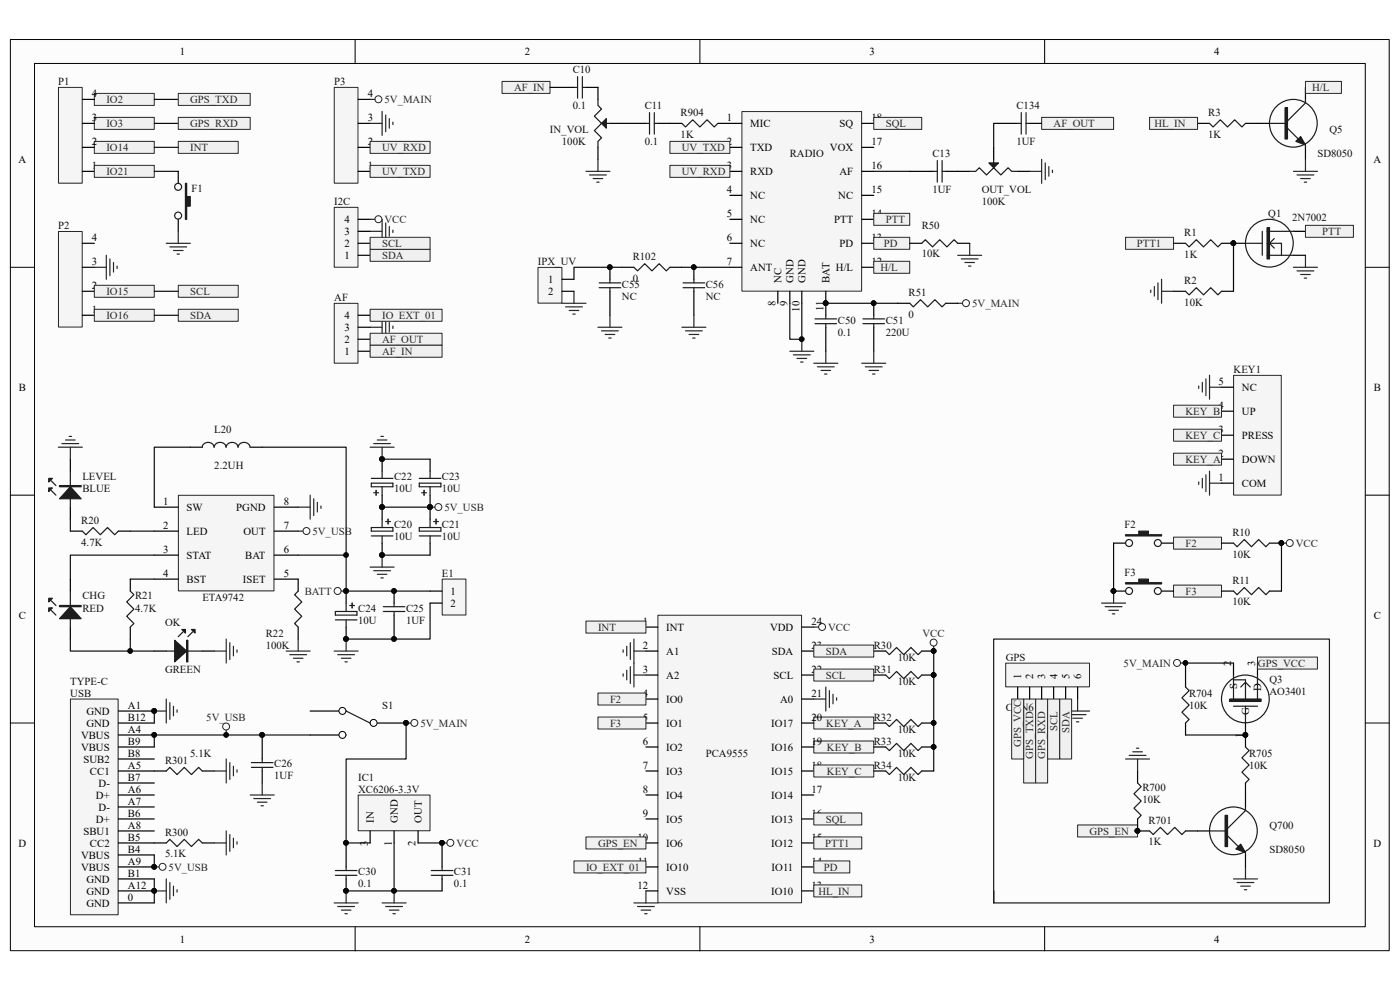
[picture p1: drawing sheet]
<svg xmlns="http://www.w3.org/2000/svg" width="297mm" height="210mm" viewBox="0 0 297 210" stroke-linecap="round" stroke-linejoin="round" font-family="sans-serif">
<defs><g id="words">
<g font-size="2.3">
<text x="38.2" y="11.7">1</text>
<text x="111.3" y="11.7">2</text>
<text x="184.5" y="11.7">3</text>
<text x="257.6" y="11.7">4</text>
<text x="19.5" y="20.6">4</text>
<text x="78" y="20.6">4</text>
<text x="19.5" y="25.7">3</text>
<text x="78" y="25.7">3</text>
<text x="154.2" y="25.7">1</text>
<text x="159.2" y="27">MIC</text>
<text x="178.1" y="27">SQ</text>
<text x="184.9" y="25.7">18</text>
<text x="3.9" y="34.6">A</text>
<text x="19.5" y="35.9">1</text>
<text x="19.5" y="30.8">2</text>
<text x="78" y="35.9">1</text>
<text x="78" y="30.8">2</text>
<text x="154.2" y="30.8">2</text>
<text x="154.2" y="35.9">3</text>
<text x="159.2" y="32">TXD</text>
<text x="176.1" y="32">VOX</text>
<text x="184.9" y="35.9">16</text>
<text x="184.9" y="30.8">17</text>
<text x="291.4" y="34.6">A</text>
<text x="154.2" y="40.9">4</text>
<text x="159.2" y="37.1">RXD</text>
<text x="178.1" y="37.1">AF</text>
<text x="184.9" y="40.9">15</text>
<text x="73.1" y="47.3">4</text>
<text x="154.2" y="46">5</text>
<text x="159.2" y="42.2">NC</text>
<text x="159.2" y="47.3">NC</text>
<text x="177" y="47.3">PTT</text>
<text x="177.8" y="42.2">NC</text>
<text x="184.9" y="46">14</text>
<text x="19.5" y="51.1">4</text>
<text x="73.1" y="52.4">2</text>
<text x="73.1" y="49.8">3</text>
<text x="154.2" y="51.1">6</text>
<text x="159.2" y="52.4">NC</text>
<text x="178.1" y="52.4">PD</text>
<text x="184.9" y="51.1">13</text>
<text x="19.5" y="56.2">3</text>
<text x="73.1" y="54.9">1</text>
<text x="154.2" y="56.2">7</text>
<text x="159.2" y="57.5">ANT</text>
<text x="177.3" y="57.5">H/L</text>
<text x="184.9" y="56.2">12</text>
<text x="19.5" y="61.3">2</text>
<text x="116.3" y="60">1</text>
<text x="116.3" y="62.6">2</text>
<text x="164.5" y="65" transform="rotate(-90 164.5 65)">8</text>
<text x="165.8" y="60" transform="rotate(-90 165.8 60)">NC</text>
<text x="167" y="65" transform="rotate(-90 167 65)">9</text>
<text x="168.3" y="60" transform="rotate(-90 168.3 60)">GND</text>
<text x="170.9" y="60" transform="rotate(-90 170.9 60)">GND</text>
<text x="176" y="60" transform="rotate(-90 176 60)">BAT</text>
<text x="19.5" y="66.4">1</text>
<text x="73.1" y="70.2">3</text>
<text x="73.1" y="67.6">4</text>
<text x="169.6" y="66.1" transform="rotate(-90 169.6 66.1)">10</text>
<text x="174.7" y="66" transform="rotate(-90 174.7 66)">11</text>
<text x="73.1" y="75.3">1</text>
<text x="73.1" y="72.7">2</text>
<text x="4" y="82.9">B</text>
<text x="258.5" y="81.7">5</text>
<text x="263.5" y="82.9">NC</text>
<text x="291.5" y="82.9">B</text>
<text x="258.5" y="86.7">4</text>
<text x="263.5" y="88">UP</text>
<text x="258.5" y="91.8">3</text>
<text x="263.5" y="93.1">PRESS</text>
<text x="258.5" y="96.9">2</text>
<text x="258.5" y="102">1</text>
<text x="263.5" y="98.2">DOWN</text>
<text x="34.6" y="107.1">1</text>
<text x="60.2" y="107.1">8</text>
<text x="263.5" y="103.3">COM</text>
<text x="34.6" y="112.2">2</text>
<text x="39.6" y="108.4">SW</text>
<text x="39.6" y="113.5">LED</text>
<text x="50.1" y="108.4">PGND</text>
<text x="51.6" y="113.5">OUT</text>
<text x="60.2" y="112.2">7</text>
<text x="34.6" y="117.3">3</text>
<text x="39.6" y="118.5">STAT</text>
<text x="52" y="118.5">BAT</text>
<text x="60.2" y="117.3">6</text>
<text x="34.6" y="122.3">4</text>
<text x="39.6" y="123.6">BST</text>
<text x="51.5" y="123.6">ISET</text>
<text x="60.2" y="122.3">5</text>
<text x="4" y="131.3">C</text>
<text x="95.5" y="126.2">1</text>
<text x="95.5" y="128.7">2</text>
<text x="291.5" y="131.3">C</text>
<text x="136.4" y="132.5">1</text>
<text x="136.4" y="137.6">2</text>
<text x="141.4" y="133.8">INT</text>
<text x="163.4" y="133.8">VDD</text>
<text x="172.1" y="132.5">24</text>
<text x="172.1" y="137.6">23</text>
<text x="136.4" y="142.7">3</text>
<text x="141.4" y="138.9">A1</text>
<text x="141.4" y="144">A2</text>
<text x="163.7" y="138.9">SDA</text>
<text x="164.1" y="144">SCL</text>
<text x="172.1" y="142.7">22</text>
<text x="216.7" y="144" transform="rotate(-90 216.7 144)">1</text>
<text x="219.2" y="144" transform="rotate(-90 219.2 144)">2</text>
<text x="221.7" y="144" transform="rotate(-90 221.7 144)">3</text>
<text x="224.3" y="144" transform="rotate(-90 224.3 144)">4</text>
<text x="226.9" y="144" transform="rotate(-90 226.9 144)">5</text>
<text x="229.4" y="144" transform="rotate(-90 229.4 144)">6</text>
<text x="261.2" y="141.2" transform="rotate(-90 261.2 141.2)">2</text>
<text x="266.3" y="141.2" transform="rotate(-90 266.3 141.2)">3</text>
<text x="136.4" y="147.8">4</text>
<text x="141.4" y="149.1">IO0</text>
<text x="165.5" y="149.1">A0</text>
<text x="172.1" y="147.8">21</text>
<text x="262.5" y="146.3" transform="rotate(-90 262.5 146.3)">S</text>
<text x="267.5" y="146.6" transform="rotate(-90 267.5 146.6)">D</text>
<text x="18.3" y="154.1">GND</text>
<text x="18.3" y="151.6">GND</text>
<text x="27.1" y="155.4">A4</text>
<text x="27.1" y="152.9">B12</text>
<text x="27.1" y="150.3">A1</text>
<text x="136.4" y="152.9">5</text>
<text x="141.4" y="154.1">IO1</text>
<text x="163.6" y="154.1">IO17</text>
<text x="172.1" y="152.9">20</text>
<text x="265" y="151.6" transform="rotate(-90 265 151.6)">G</text>
<text x="17.2" y="159.3">VBUS</text>
<text x="17.2" y="156.7">VBUS</text>
<text x="17.7" y="161.8">SUB2</text>
<text x="27.1" y="160.5">B8</text>
<text x="27.1" y="158">B9</text>
<text x="136.4" y="158">6</text>
<text x="141.4" y="159.3">IO2</text>
<text x="163.6" y="159.3">IO16</text>
<text x="172.1" y="158">19</text>
<text x="263.7" y="156.5" transform="rotate(-90 263.7 156.5)">1</text>
<text x="19.1" y="164.3">CC1</text>
<text x="20.9" y="166.9">D-</text>
<text x="27.1" y="165.6">B7</text>
<text x="27.1" y="163.1">A5</text>
<text x="136.4" y="163.1">7</text>
<text x="141.4" y="164.3">IO3</text>
<text x="163.6" y="164.3">IO15</text>
<text x="172.1" y="163.1">18</text>
<text x="20.4" y="169.4">D+</text>
<text x="20.9" y="172">D-</text>
<text x="27.1" y="173.2">B6</text>
<text x="27.1" y="170.7">A7</text>
<text x="27.1" y="168.1">A6</text>
<text x="136.4" y="168.1">8</text>
<text x="136.4" y="173.2">9</text>
<text x="141.4" y="169.4">IO4</text>
<text x="163.6" y="169.4">IO14</text>
<text x="172.1" y="168.1">17</text>
<text x="172.1" y="173.2">16</text>
<text x="3.9" y="179.6">D</text>
<text x="17.7" y="177">SBU1</text>
<text x="19.1" y="179.6">CC2</text>
<text x="20.4" y="174.5">D+</text>
<text x="27.1" y="178.3">B5</text>
<text x="27.1" y="175.8">A8</text>
<text x="78" y="179.4" transform="rotate(-90 78 179.4)">3</text>
<text x="79.3" y="174.5" transform="rotate(-90 79.3 174.5)">IN</text>
<text x="83.1" y="179.4" transform="rotate(-90 83.1 179.4)">1</text>
<text x="84.4" y="174.5" transform="rotate(-90 84.4 174.5)">GND</text>
<text x="88.2" y="179.4" transform="rotate(-90 88.2 179.4)">2</text>
<text x="89.5" y="174.5" transform="rotate(-90 89.5 174.5)">OUT</text>
<text x="135.3" y="178.3">10</text>
<text x="141.4" y="174.5">IO5</text>
<text x="141.4" y="179.6">IO6</text>
<text x="163.6" y="174.5">IO13</text>
<text x="163.6" y="179.6">IO12</text>
<text x="172.1" y="178.3">15</text>
<text x="291.4" y="179.6">D</text>
<text x="17.2" y="184.7">VBUS</text>
<text x="17.2" y="182.2">VBUS</text>
<text x="27.1" y="186">B1</text>
<text x="27.1" y="183.4">A9</text>
<text x="27.1" y="180.8">B4</text>
<text x="135.3" y="183.4">11</text>
<text x="141.4" y="184.7">IO10</text>
<text x="163.7" y="184.7">IO11</text>
<text x="172.1" y="183.4">14</text>
<text x="18.3" y="189.8">GND</text>
<text x="18.3" y="187.2">GND</text>
<text x="27.1" y="188.5">A12</text>
<text x="27.1" y="191.1">0</text>
<text x="135.3" y="188.5">12</text>
<text x="141.4" y="189.8">VSS</text>
<text x="163.6" y="189.8">IO10</text>
<text x="172.1" y="188.5">13</text>
<text x="18.3" y="192.3">GND</text>
<text x="38.2" y="199.9">1</text>
<text x="111.3" y="199.9">2</text>
<text x="184.5" y="199.9">3</text>
<text x="257.6" y="199.9">4</text>
</g>
<g font-size="2.3" fill="#0e0e0e">
<text x="121.5" y="15.5">C10</text>
<text x="12.4" y="18">P1</text>
<text x="70.9" y="18">P3</text>
<text x="121.5" y="23.1">0.1</text>
<text x="136.8" y="23.1">C11</text>
<text x="215.6" y="23.1">C134</text>
<text x="116.7" y="28.2">IN_VOL</text>
<text x="144.4" y="24.7">R904</text>
<text x="144.4" y="29.3">1K</text>
<text x="256.3" y="24.7">R3</text>
<text x="256.3" y="29.3">1K</text>
<text x="282" y="28.2">Q5</text>
<text x="119.2" y="30.8">100K</text>
<text x="136.8" y="30.8">0.1</text>
<text x="167.6" y="33.3">RADIO</text>
<text x="197.8" y="33.3">C13</text>
<text x="215.6" y="30.8">1UF</text>
<text x="279.5" y="33.3">SD8050</text>
<text x="40.6" y="40.7">F1</text>
<text x="197.8" y="40.9">1UF</text>
<text x="208.3" y="40.9">OUT_VOL</text>
<text x="70.9" y="43.5">I2C</text>
<text x="208.3" y="43.5">100K</text>
<text x="269.1" y="46">Q1</text>
<text x="274.2" y="46.8">2N7002</text>
<text x="12.4" y="48.6">P2</text>
<text x="195.5" y="48.6">R50</text>
<text x="251.2" y="50.1">R1</text>
<text x="114.1" y="56.2">IPX_UV</text>
<text x="134.2" y="55.2">R102</text>
<text x="134.2" y="59.8">0</text>
<text x="195.5" y="54.4">10K</text>
<text x="251.2" y="54.7">1K</text>
<text x="70.9" y="63.8">AF</text>
<text x="132" y="61">C55</text>
<text x="132" y="63.6">NC</text>
<text x="149.7" y="61">C56</text>
<text x="149.7" y="63.6">NC</text>
<text x="192.7" y="62.8">R51</text>
<text x="251.2" y="60.3">R2</text>
<text x="251.2" y="64.9">10K</text>
<text x="177.8" y="68.7">C50</text>
<text x="177.8" y="71.2">0.1</text>
<text x="187.9" y="68.7">C51</text>
<text x="187.9" y="71.2">220U</text>
<text x="192.7" y="67.4">0</text>
<text x="261.7" y="79.1">KEY1</text>
<text x="45.5" y="91.8">L20</text>
<text x="17.5" y="101.7">LEVEL</text>
<text x="45.5" y="99.4">2.2UH</text>
<text x="83.6" y="101.7">C22</text>
<text x="93.8" y="101.7">C23</text>
<text x="17.5" y="104.3">BLUE</text>
<text x="83.6" y="104.3">10U</text>
<text x="93.8" y="104.3">10U</text>
<text x="17.2" y="111.2">R20</text>
<text x="83.6" y="111.9">C20</text>
<text x="93.8" y="111.9">C21</text>
<text x="238.5" y="111.9">F2</text>
<text x="261.5" y="113.7">R10</text>
<text x="17.2" y="115.7">4.7K</text>
<text x="83.6" y="114.5">10U</text>
<text x="93.8" y="114.5">10U</text>
<text x="261.5" y="118.3">10K</text>
<text x="93.8" y="122.3">E1</text>
<text x="238.5" y="122.1">F3</text>
<text x="261.5" y="123.9">R11</text>
<text x="17.5" y="127.2">CHG</text>
<text x="17.5" y="129.8">RED</text>
<text x="28.7" y="127.2">R21</text>
<text x="28.7" y="129.8">4.7K</text>
<text x="42.9" y="127.4">ETA9742</text>
<text x="76" y="129.8">C24</text>
<text x="86.1" y="129.8">C25</text>
<text x="261.5" y="128.4">10K</text>
<text x="35" y="132.8">OK</text>
<text x="56.4" y="135.1">R22</text>
<text x="56.4" y="137.6">100K</text>
<text x="76" y="132.3">10U</text>
<text x="86.1" y="132.3">1UF</text>
<text x="185.4" y="137.6">R30</text>
<text x="35" y="142.7">GREEN</text>
<text x="185.4" y="142.7">R31</text>
<text x="190.5" y="140.2">10K</text>
<text x="213.4" y="140.2">GPS</text>
<text x="14.9" y="147.8">USB</text>
<text x="14.9" y="145.2">TYPE-C</text>
<text x="190.5" y="145.2">10K</text>
<text x="252.3" y="147.8">R704</text>
<text x="269.3" y="145">Q3</text>
<text x="269.3" y="147.5">AO3401</text>
<text x="81.1" y="150.3">S1</text>
<text x="185.4" y="152.9">R32</text>
<text x="190.5" y="155.4">10K</text>
<text x="213.4" y="150.8">CON6</text>
<text x="252.3" y="150.3">10K</text>
<text x="40.3" y="160.5">5.1K</text>
<text x="149.7" y="160.5">PCA9555</text>
<text x="185.4" y="158">R33</text>
<text x="190.5" y="160.5">10K</text>
<text x="265" y="160.5">R705</text>
<text x="35" y="162.1">R301</text>
<text x="58.2" y="162.8">C26</text>
<text x="58.2" y="165.4">1UF</text>
<text x="76" y="165.6">IC1</text>
<text x="185.4" y="163.1">R34</text>
<text x="190.5" y="165.6">10K</text>
<text x="242.4" y="167.9">R700</text>
<text x="265" y="163.1">10K</text>
<text x="76" y="168.1">XC6206-3.3V</text>
<text x="242.4" y="170.4">10K</text>
<text x="35" y="177.3">R300</text>
<text x="243.6" y="174.8">R701</text>
<text x="243.6" y="179.3">1K</text>
<text x="269.3" y="175.8">Q700</text>
<text x="35" y="181.9">5.1K</text>
<text x="76" y="185.7">C30</text>
<text x="96.3" y="185.7">C31</text>
<text x="269.3" y="180.8">SD8050</text>
<text x="76" y="188.3">0.1</text>
<text x="96.3" y="188.3">0.1</text>
</g>
<g font-size="2.3" fill="#262626">
<text x="22.6" y="21.8">IO2</text>
<text x="40.3" y="21.8">GPS_TXD</text>
<text x="81.6" y="21.8">5V_MAIN</text>
<text x="109.1" y="19.3">AF_IN</text>
<text x="278.3" y="19.3">H/L</text>
<text x="22.6" y="27">IO3</text>
<text x="40.3" y="27">GPS_RXD</text>
<text x="187.9" y="27">SQL</text>
<text x="223.5" y="27">AF_OUT</text>
<text x="244.9" y="27">HL_IN</text>
<text x="22.6" y="32">IO14</text>
<text x="40.3" y="32">INT</text>
<text x="81.1" y="32">UV_RXD</text>
<text x="144.7" y="32">UV_TXD</text>
<text x="22.6" y="37.1">IO21</text>
<text x="81.1" y="37.1">UV_TXD</text>
<text x="144.7" y="37.1">UV_RXD</text>
<text x="81.6" y="47.3">VCC</text>
<text x="187.9" y="47.3">PTT</text>
<text x="81.1" y="52.4">SCL</text>
<text x="187.5" y="52.4">PD</text>
<text x="241.2" y="52.4">PTT1</text>
<text x="280.5" y="49.8">PTT</text>
<text x="81.1" y="54.9">SDA</text>
<text x="186.8" y="57.5">H/L</text>
<text x="22.6" y="62.6">IO15</text>
<text x="40.3" y="62.6">SCL</text>
<text x="206.2" y="65.1">5V_MAIN</text>
<text x="22.6" y="67.6">IO16</text>
<text x="40.3" y="67.6">SDA</text>
<text x="81.1" y="67.6">IO_EXT_01</text>
<text x="81.1" y="72.7">AF_OUT</text>
<text x="81.1" y="75.3">AF_IN</text>
<text x="251.5" y="88">KEY_B</text>
<text x="251.5" y="93.1">KEY_C</text>
<text x="251.5" y="98.2">KEY_A</text>
<text x="66.3" y="113.5">5V_USB</text>
<text x="94.3" y="108.4">5V_USB</text>
<text x="251.5" y="116">F2</text>
<text x="274.9" y="116">VCC</text>
<text x="64.6" y="126.2">BATT</text>
<text x="251.5" y="126.2">F3</text>
<text x="126.9" y="133.8">INT</text>
<text x="175.7" y="133.8">VCC</text>
<text x="195.7" y="135.1">VCC</text>
<text x="175.2" y="138.9">SDA</text>
<text x="175.2" y="144">SCL</text>
<text x="238.4" y="141.4">5V_MAIN</text>
<text x="266.9" y="141.4">GPS_VCC</text>
<text x="129.4" y="149.1">F2</text>
<text x="43.8" y="152.9">5V_USB</text>
<text x="89.2" y="154.1">5V_MAIN</text>
<text x="129.4" y="154.1">F3</text>
<text x="175.3" y="154.1">KEY_A</text>
<text x="224.3" y="155.1" transform="rotate(-90 224.3 155.1)">SCL</text>
<text x="226.9" y="155.4" transform="rotate(-90 226.9 155.4)">SDA</text>
<text x="175.4" y="159.3">KEY_B</text>
<text x="216.7" y="158.5" transform="rotate(-90 216.7 158.5)">GPS_VCC</text>
<text x="219.2" y="160.9" transform="rotate(-90 219.2 160.9)">GPS_TXD</text>
<text x="221.7" y="161" transform="rotate(-90 221.7 161)">GPS_RXD</text>
<text x="175.4" y="164.3">KEY_C</text>
<text x="96.9" y="179.6">VCC</text>
<text x="126.9" y="179.6">GPS_EN</text>
<text x="175" y="179.6">PTT1</text>
<text x="175.2" y="174.5">SQL</text>
<text x="231.1" y="177">GPS_EN</text>
<text x="35.8" y="184.7">5V_USB</text>
<text x="124.3" y="184.7">IO_EXT_01</text>
<text x="174.8" y="184.7">PD</text>
<text x="173.7" y="189.8">HL_IN</text>
</g>
</g></defs>
<path d="M2.2 8.4h292.5v193.3h-292.5z" fill="#fcfcfc"/>
<path d="M2.2 8.4h292.5v193.3h-292.5z" fill="none" stroke="#000" stroke-width=".21"/>
<path d="M7.4 13.5h282.2v183.1h-282.2z" fill="#fcfcfc"/>
<g fill="none" stroke="#000" stroke-width=".21">
<path d="M7.3 13.5h282.3v183.1h-282.3zM75.3 8.4v5.1M148.5 8.4v5.1M221.6 8.4v5.1M2.2 56.7h5.1M289.7 56.7h5.1M2.2 105h5.1M289.7 105h5.1M2.2 153.4h5.1M289.7 153.4h5.1M75.3 196.6v5.1M148.5 196.6v5.1"/>
<path d="M221.6 196.6v5.1"/>
</g>
<path d="M167.6 74.5h5M168.3 75.3h3.6M169.1 76h2M169.8 76.8h.6M170.1 72v2.5" fill="none" stroke="#262626" stroke-width=".25"/>
<circle cx="170.1" cy="71.9" r=".48" fill="#0e0e0e" stroke="#0e0e0e" stroke-width=".21"/>
<path d="M157.4 23.7h25.4v38.1h-25.4z" fill="#f5f5f5"/>
<path d="M157.4 23.7h25.4v38.1h-25.4z" fill="none" stroke="#262626" stroke-width=".21"/>
<g fill="none" stroke="#000" stroke-width=".25">
<path d="M154.8 26.2h2.6M154.8 31.3h2.6M154.8 36.4h2.6M182.8 26.2h2.6M182.8 31.3h2.6M182.8 36.4h2.6M154.8 41.4h2.6M154.8 46.5h2.6M154.8 51.6h2.6M154.8 56.7h2.6M182.8 41.4h2.6M182.8 46.5h2.6"/>
<path d="M182.8 51.6h2.6M182.8 56.7h2.6M165 61.8v2.5M167.6 61.8v2.5M170.1 61.8v2.5M175.2 61.8v2.5"/>
</g>
<circle cx="175.2" cy="64.3" r=".48" fill="#0e0e0e" stroke="#0e0e0e" stroke-width=".21"/>
<path d="M172.6 77.1h5.1M173.4 77.8h3.6M174.2 78.6h2M174.9 79.3h.5M175.2 74.5v2.6" fill="none" stroke="#262626" stroke-width=".25"/>
<path d="M185.4 45.3h7.6v2.5h-7.6z" fill-rule="evenodd" fill="#f0f0f0" stroke="#262626" stroke-width=".21"/>
<path d="M175.2 64.3v2.6M175.2 69.4v5.1" fill="none" stroke="#000" stroke-width=".25"/>
<g fill="#0e0e0e" stroke="#0e0e0e" stroke-width=".21">
<circle cx="175.2" cy="64.3" r=".48"/>
<circle cx="185.3" cy="64.3" r=".48"/>
</g>
<path d="M172.9 67.6h4.6M172.9 68.7h4.6M175.2 66.9v.7M175.2 68.7v.7" fill="none" stroke="#1c1c1c" stroke-width=".25"/>
<path d="M175.2 64.3h15.3" fill="none" stroke="#0e0e0e" stroke-width=".25"/>
<path d="M185.4 50.3h7.6v2.6h-7.6z" fill-rule="evenodd" fill="#f0f0f0" stroke="#262626" stroke-width=".21"/>
<path d="M210.8 189v2.5h71.2v-55.9h-71.2v55.9" fill="none" stroke="#1c1c1c" stroke-width=".25"/>
<path d="M228.6 175h12.7v2.5h-12.7z" fill-rule="evenodd" fill="#f0f0f0" stroke="#262626" stroke-width=".21"/>
<circle cx="241.3" cy="176.3" r=".48" fill="#0e0e0e" stroke="#0e0e0e" stroke-width=".21"/>
<path d="M142.1 35.1h12.7v2.5h-12.7z" fill-rule="evenodd" fill="#f0f0f0" stroke="#262626" stroke-width=".21"/>
<path d="M131.9 56.7h2.6M142.1 56.7h2.6M185.4 64.3v2.6M185.4 69.4v5.1M14.9 97.4v2.6M14.9 112.7h2.6M14.9 107.6v2.5M25.1 112.7h2.5M63.3 122.9v2.5M63.3 133v2.6" fill="none" stroke="#000" stroke-width=".25"/>
<circle cx="185.3" cy="64.3" r=".48" fill="#0e0e0e" stroke="#0e0e0e" stroke-width=".21"/>
<path d="M134.5 56.7l.8 .8 1.5-1.6 1.5 1.6 1.5-1.6 1.6 1.6 .7-.8M183.1 67.6h4.6M183.1 68.7h4.6M185.4 66.9v.7M185.4 68.7v.7M14.9 100v7.6M10.9 102l1 1M10.9 104l1 1M17.5 112.7l.7 .7 1.6-1.5 1.5 1.5 1.5-1.5 1.5 1.5 .8-.7M63.3 125.4l-.8 .8 1.5 1.5-1.5 1.5 1.5 1.5-1.5 1.6 .8 .7" fill="none" stroke="#1c1c1c" stroke-width=".25"/>
<path d="M182.8 77.1h5.1M183.6 77.8h3.6M184.4 78.6h2M185.1 79.3h.5M185.4 74.5v2.6M63.3 107.6h2.5M65.8 105v5.1M66.6 105.8v3.6M67.3 106.6v2M68.1 107.3v.5" fill="none" stroke="#262626" stroke-width=".25"/>
<path d="M14.9 103.3l2.3 2.5h-4.6z" fill="#1c1c1c"/>
<path d="M12.6 103h4.6v.3h-4.6zM12.6 103.1h4.6M14.9 103.3l2.3 2.5h-4.6z" fill="none" stroke="#1c1c1c" stroke-width=".25"/>
<path d="M10.3 101.5h.8l-.8 .7z" fill="#1c1c1c"/>
<path d="M10.3 101.5h.8l-.8 .7z" fill="none" stroke="#1c1c1c" stroke-width=".25"/>
<path d="M10.3 103.5h.8l-.8 .8z" fill="#1c1c1c"/>
<path d="M195.5 51.6l.8-.7 1.5 1.5 1.6-1.5 1.5 1.5 1.5-1.5 .8 .7M251.5 61.8l.8 .8 1.5-1.6 1.5 1.6 1.6-1.6 1.5 1.6 .7-.8M10.3 103.5h.8l-.8 .8zM71.1 129.7h4.6v.8h-4.6zM71.1 131.5h4.6M73.4 127.9v1.8M73.4 131.5v1.5M74.2 128.4h1M74.7 127.9v1.1" fill="none" stroke="#1c1c1c" stroke-width=".25"/>
<circle cx="71.6" cy="125.4" r=".74" fill="none" stroke="#262626" stroke-width=".21"/>
<path d="M203.2 54.2h5.1M203.9 54.9h3.6M204.7 55.7h2M205.5 56.4h.5M205.7 51.6v2.6M246.4 59.2v5.1M244.1 61.5v.5M244.9 60.8v2M245.7 60v3.6M246.4 61.8h2.6M72.4 125.4h1" fill="none" stroke="#262626" stroke-width=".25"/>
<g fill="#0e0e0e" stroke="#0e0e0e" stroke-width=".21">
<circle cx="73.4" cy="125.4" r=".48"/>
<circle cx="73.4" cy="135.5" r=".48"/>
<circle cx="170.1" cy="71.9" r=".48"/>
</g>
<path d="M193 51.6h2.5M203.2 51.6h2.5M249 61.8h2.5M259.1 61.8h2.6M73.4 125.4v2.5M73.4 133v2.6" fill="none" stroke="#000" stroke-width=".25"/>
<path d="M167.6 64.3v7.7h2.5v-7.7" fill="none" stroke="#0e0e0e" stroke-width=".25"/>
<g fill="#f0f0f0" stroke="#262626" stroke-width=".21">
<path d="M20 19.8h12.7v2.6h-12.7z" fill-rule="evenodd"/>
<path d="M20 30h12.7v2.5h-12.7z" fill-rule="evenodd"/>
<path d="M20 24.9h12.7v2.5h-12.7z" fill-rule="evenodd"/>
<path d="M172.6 152.1h12.8v2.6h-12.8z" fill-rule="evenodd"/>
<path d="M172.6 157.2h12.8v2.5h-12.8z" fill-rule="evenodd"/>
</g>
<path d="M93.9 122.9h4.9v7.6h-4.9z" fill="#f5f5f5"/>
<path d="M93.8 122.9h5v7.6h-5z" fill="none" stroke="#262626" stroke-width=".21"/>
<path d="M261.7 51.6h2.5M274.4 54.2h2.6M274.4 49.1h2.6M91.2 125.4h2.6M91.2 127.9h2.6" fill="none" stroke="#000" stroke-width=".25"/>
<path d="M274.4 56.7h5.1M275.2 57.5h3.5M275.9 58.2h2.1M276.7 59h.5M277 54.2v2.5" fill="none" stroke="#262626" stroke-width=".25"/>
<circle cx="261.7" cy="51.6" r=".48" fill="#0e0e0e" stroke="#0e0e0e" stroke-width=".21"/>
<path d="M264.2 51.6h3.6M267.8 49.1v5.1M268.8 49.1h5.6M268.8 51.6h3.1M268.8 54.2h5.6" fill="none" stroke="#1c1c1c" stroke-width=".25"/>
<path d="M268.8 48.3h.5v6.6h-.5z" fill-rule="evenodd" fill="#1c1c1c"/>
<g fill="none" stroke="#1c1c1c" stroke-width=".25">
<path d="M268.8 48.3h.5v6.6h-.5zM270.3 50.6l-1 1 1 1M271.9 51.6v2.6"/>
<circle cx="269.3" cy="51.6" r="5.1"/>
</g>
<circle cx="261.7" cy="51.6" r=".48" fill="#0e0e0e" stroke="#0e0e0e" stroke-width=".21"/>
<g fill="#f0f0f0" stroke="#262626" stroke-width=".21">
<path d="M238.8 50.3h10.2v2.6h-10.2z" fill-rule="evenodd"/>
<path d="M277 47.8h10.1v2.5h-10.1z" fill-rule="evenodd"/>
<path d="M142.1 30h12.7v2.5h-12.7z" fill-rule="evenodd"/>
</g>
<path d="M131.9 26.2h5.1M139.6 26.2h5.1M152.3 26.2h2.5M193 36.4h5.1M200.6 36.4h2.6M83.6 125.4v2.5M83.6 130.5v5.1M185.4 138.1h2.5M195.5 138.1h2.6M93.8 178.8v5.1M93.8 186.5v2.5" fill="none" stroke="#000" stroke-width=".25"/>
<g fill="#0e0e0e" stroke="#0e0e0e" stroke-width=".21">
<circle cx="83.6" cy="135.5" r=".48"/>
<circle cx="83.6" cy="125.4" r=".48"/>
<circle cx="93.8" cy="178.8" r=".48"/>
<circle cx="198.1" cy="138.1" r=".48"/>
</g>
<g fill="none" stroke="#1c1c1c" stroke-width=".25">
<path d="M137 26.2h.8M137.8 23.9v4.6M138.8 26.2h.8M138.8 23.9v4.6M144.7 26.2l.7 .7 1.6-1.5 1.5 1.5 1.5-1.5 1.5 1.5 .8-.7M198.1 36.4h.8M198.9 34.1v4.5M199.9 36.4h.7M199.9 34.1v4.5M81.3 128.7h4.6M81.3 129.7h4.6M83.6 127.9v.8"/>
<path d="M83.6 129.7v.8M187.9 138.1l.8 .8 1.5-1.5 1.5 1.5 1.6-1.5 1.5 1.5 .7-.8M91.5 185.7h4.6M91.5 184.7h4.6M93.8 183.9v.8M93.8 185.7v.8"/>
</g>
<path d="M15 148.3h10.1v45.8h-10.1z" fill="#f5f5f5"/>
<g fill="none" stroke="#262626" stroke-width=".21">
<path d="M14.9 148.3h10.2v45.8h-10.2z"/>
<circle cx="48" cy="154.1" r=".74"/>
</g>
<g fill="none" stroke="#000" stroke-width=".25">
<path d="M25.1 158.5h7.6M25.1 155.9h7.6M25.1 153.4h7.6M25.1 150.8h7.6M25.1 178.8h10.2M25.1 176.3h7.6M25.1 173.7h7.6M25.1 171.2h7.6M25.1 168.6h7.6M25.1 166.1h7.6M25.1 163.6h10.2M25.1 161h7.6"/>
<path d="M42.9 178.8h2.6M42.9 163.6h2.6M25.1 189h7.6M25.1 186.5h7.6M25.1 183.9h7.6M25.1 181.4h7.6M25.1 191.5h7.6"/>
</g>
<g fill="#0e0e0e" stroke="#0e0e0e" stroke-width=".21">
<circle cx="32.7" cy="189" r=".48"/>
<circle cx="32.7" cy="183.9" r=".48"/>
<circle cx="32.7" cy="155.9" r=".48"/>
<circle cx="32.7" cy="150.8" r=".48"/>
<circle cx="48" cy="155.9" r=".48"/>
</g>
<g fill="none" stroke="#262626" stroke-width=".25">
<path d="M32.7 150.8h2.6M35.3 148.3v5.1M36 149.1v3.5M36.8 149.8v2.1M37.6 150.6v.5M48 154.9v1M45.5 178.8h2.5M45.5 163.6h2.5M48 161v5.1M48 176.3v5.1M48.8 161.8v3.5M48.8 177v3.6"/>
<path d="M49.5 162.5v2.1M49.5 177.8v2M50.3 163.3v.5M50.3 178.6v.5M32.7 189h2.6M35.3 186.5v5M36 187.2v3.6M36.8 188v2M37.6 188.7v.6"/>
</g>
<path d="M32.7 150.8v2.6M32.7 186.5v5M32.7 181.4v2.5" fill="none" stroke="#0e0e0e" stroke-width=".25"/>
<path d="M35.3 178.8l.7-.7 1.6 1.5 1.5-1.5 1.5 1.5 1.5-1.5 .8 .7M35.3 163.6l.7-.8 1.6 1.5 1.5-1.5 1.5 1.5 1.5-1.5 .8 .8" fill="none" stroke="#1c1c1c" stroke-width=".25"/>
<path d="M185.4 24.9h10.1v2.5h-10.1z" fill-rule="evenodd" fill="#f0f0f0" stroke="#262626" stroke-width=".21"/>
<path d="M139.6 130.6h30.5v60.9h-30.5z" fill="#f5f5f5"/>
<path d="M139.6 130.5h30.5v61h-30.5z" fill="none" stroke="#262626" stroke-width=".21"/>
<g fill="none" stroke="#000" stroke-width=".25">
<path d="M137 133h2.6M137 138.1h2.6M170.1 133h2.5M170.1 138.1h2.5M137 143.2h2.6M137 148.3h2.6M137 153.4h2.6M137 158.5h2.6M170.1 143.2h2.5M170.1 148.3h2.5M170.1 153.4h2.5M170.1 158.5h2.5"/>
<path d="M137 168.6h2.6M137 163.6h2.6M137 173.7h2.6M137 178.8h2.6M170.1 168.6h2.5M170.1 163.6h2.5M170.1 173.7h2.5M170.1 178.8h2.5M137 189h2.6M137 183.9h2.6M170.1 189h2.5M170.1 183.9h2.5"/>
</g>
<path d="M12.4 18.6h5v20.3h-5z" fill="#f5f5f5"/>
<path d="M12.4 18.5h5v20.4h-5z" fill="none" stroke="#262626" stroke-width=".21"/>
<path d="M17.5 36.4h2.5M17.5 31.3h2.5M17.5 26.2h2.5M17.5 21.1h2.5" fill="none" stroke="#000" stroke-width=".25"/>
<path d="M12.4 49.1h5v20.3h-5z" fill="#f5f5f5"/>
<path d="M12.4 49.1h5v20.3h-5z" fill="none" stroke="#262626" stroke-width=".21"/>
<path d="M17.5 56.7h2.5M17.5 51.6h2.5M17.5 66.9h2.5M17.5 61.8h2.5" fill="none" stroke="#000" stroke-width=".25"/>
<path d="M71 18.6h4.9v20.3h-4.9z" fill="#f5f5f5"/>
<path d="M70.9 18.5h5v20.4h-5z" fill="none" stroke="#262626" stroke-width=".21"/>
<path d="M76 36.4h2.5M76 31.3h2.5M76 26.2h2.5M76 21.1h2.5" fill="none" stroke="#000" stroke-width=".25"/>
<path d="M20 35.1h12.7v2.5h-12.7z" fill-rule="evenodd" fill="#f0f0f0" stroke="#262626" stroke-width=".21"/>
<path d="M20 56.7h2.6M22.6 54.2v5M23.3 54.9v3.6M24.1 55.7v2M24.8 56.4v.6" fill="none" stroke="#262626" stroke-width=".25"/>
<g fill="#f0f0f0" stroke="#262626" stroke-width=".21">
<path d="M20 60.5h12.7v2.6h-12.7z" fill-rule="evenodd"/>
<path d="M20 65.6h12.7v2.6h-12.7z" fill-rule="evenodd"/>
</g>
<circle cx="80.3" cy="21.1" r=".74" fill="none" stroke="#262626" stroke-width=".21"/>
<path d="M78.5 21.1h1M78.5 26.2h2.6M81.1 23.6v5.1M81.8 24.4v3.6M82.6 25.2v2M83.4 25.9v.5" fill="none" stroke="#262626" stroke-width=".25"/>
<g fill="#f0f0f0" stroke="#262626" stroke-width=".21">
<path d="M78.5 35.1h12.7v2.5h-12.7z" fill-rule="evenodd"/>
<path d="M78.5 30h12.7v2.5h-12.7z" fill-rule="evenodd"/>
<path d="M124.3 177.5h12.7v2.6h-12.7z" fill-rule="evenodd"/>
<path d="M172.6 172.5h10.2v2.5h-10.2z" fill-rule="evenodd"/>
<path d="M172.6 182.6h7.7v2.6h-7.7z" fill-rule="evenodd"/>
<path d="M185.4 55.4h7.6v2.6h-7.6z" fill-rule="evenodd"/>
<path d="M172.6 177.5h10.2v2.6h-10.2z" fill-rule="evenodd"/>
</g>
<path d="M172.6 133h1.1M134.5 191.5h5.1M135.3 192.3h3.5M136 193.1h2.1M136.8 193.8h.5M137 189v2.5" fill="none" stroke="#262626" stroke-width=".25"/>
<circle cx="174.4" cy="133" r=".74" fill="none" stroke="#262626" stroke-width=".21"/>
<g fill="#f0f0f0" stroke="#262626" stroke-width=".21">
<path d="M172.6 136.8h12.8v2.6h-12.8z" fill-rule="evenodd"/>
<path d="M172.6 141.9h12.8v2.6h-12.8z" fill-rule="evenodd"/>
<path d="M124.3 131.8h12.7v2.5h-12.7z" fill-rule="evenodd"/>
</g>
<g fill="none" stroke="#262626" stroke-width=".25">
<path d="M132.2 137.9v.5M133 137.1v2M133.7 136.3v3.6M134.5 135.6v10.1M134.5 138.1h2.5M132.2 142.9v.6M133 142.2v2M133.7 141.4v3.6M134.5 143.2h2.5M172.6 148.3h2.6M175.2 145.7v5.1M176 146.5v3.6"/>
<path d="M176.7 147.3v2M177.5 148v.5"/>
</g>
<g fill="#f0f0f0" stroke="#262626" stroke-width=".21">
<path d="M172.6 162.3h12.8v2.5h-12.8z" fill-rule="evenodd"/>
<path d="M37.8 30h12.7v2.5h-12.7z" fill-rule="evenodd"/>
<path d="M37.8 65.6h12.7v2.6h-12.7z" fill-rule="evenodd"/>
<path d="M37.8 60.5h12.7v2.6h-12.7z" fill-rule="evenodd"/>
</g>
<path d="M37.9 105.1h20.2v20.2h-20.2z" fill="#f5f5f5"/>
<path d="M37.8 105.1h20.3v20.2h-20.3z" fill="none" stroke="#262626" stroke-width=".21"/>
<path d="M40.4 94.9h2.5M53.1 94.9h2.5M32.7 107.6h5.1M32.7 112.7h5.1M32.7 117.8h5.1M58.2 107.6h5.1M58.2 112.7h5.1M58.2 117.8h5.1M32.7 122.9h5.1M32.7 138.1h2.6M42.9 138.1h2.6M58.2 122.9h5.1" fill="none" stroke="#000" stroke-width=".25"/>
<g fill="none" stroke="#262626" stroke-width=".25">
<path d="M12.4 94.9h5.1M13.1 94.1h3.6M13.9 93.3h2M14.7 92.6h.5M14.9 94.9v2.5M60.7 138.1h5.1M61.5 138.9h3.5M62.2 139.6h2.1M63.3 135.6v2.5M70.9 138.1h5.1M71.7 138.9h3.5M72.4 139.6h2.1"/>
<path d="M73.4 135.6v2.5M63 140.4h.5M73.2 140.4h.5"/>
</g>
<path d="M45.4 94.9a1.27 1.27 0 0 0-1.3-1.1 1.27 1.27 0 0 0-1.2 1.1M47.9 94.9a1.27 1.27 0 0 0-1.2-1.1 1.27 1.27 0 0 0-1.2 1.1M50.5 94.9a1.27 1.27 0 0 0-1.3-1.1 1.27 1.27 0 0 0-1.2 1.1M53 94.9a1.27 1.27 0 0 0-1.2-1.1 1.27 1.27 0 0 0-1.3 1.1M35.3 138.1h7.6M38.8 134l-1 1.1M40.9 134l-1 1.1" fill="none" stroke="#1c1c1c" stroke-width=".25"/>
<path d="M40.4 94.9h-7.7v12.7M55.6 94.9h17.8v30.5h17.8M27.6 112.7h5.1M91.2 127.9v7.7h-17.8" fill="none" stroke="#0e0e0e" stroke-width=".25"/>
<g fill="#0e0e0e" stroke="#0e0e0e" stroke-width=".21">
<circle cx="83.6" cy="125.4" r=".48"/>
<circle cx="73.4" cy="125.4" r=".48"/>
<circle cx="73.4" cy="117.7" r=".48"/>
<circle cx="73.4" cy="135.5" r=".48"/>
<circle cx="83.6" cy="135.5" r=".48"/>
</g>
<path d="M37.1 135.8l2.5 2.3-2.5 2.3z" fill="#1c1c1c"/>
<path d="M37.1 135.8l2.5 2.3-2.5 2.3zM39.6 135.8h.3v4.6h-.3zM39.7 135.8v4.6" fill="none" stroke="#1c1c1c" stroke-width=".25"/>
<path d="M40.6 133.5h.8v.8z" fill="#1c1c1c"/>
<path d="M40.6 133.5h.8v.8z" fill="none" stroke="#1c1c1c" stroke-width=".25"/>
<path d="M38.6 133.5h.7v.8z" fill="#1c1c1c"/>
<path d="M10.9 127.4l1 1M10.9 129.5l1 1M14.9 125.4v7.6M38.6 133.5h.7v.8z" fill="none" stroke="#1c1c1c" stroke-width=".25"/>
<path d="M14.9 122.9v2.5M14.9 133v2.6" fill="none" stroke="#000" stroke-width=".25"/>
<path d="M14.9 128.7l2.3 2.5h-4.6z" fill="#1c1c1c"/>
<path d="M12.6 128.4h4.6v.3h-4.6zM12.6 128.6h4.6M14.9 128.7l2.3 2.5h-4.6z" fill="none" stroke="#1c1c1c" stroke-width=".25"/>
<path d="M10.3 126.9h.8l-.8 .8z" fill="#1c1c1c"/>
<path d="M10.3 126.9h.8l-.8 .8z" fill="none" stroke="#1c1c1c" stroke-width=".25"/>
<path d="M10.3 129h.8l-.8 .7z" fill="#1c1c1c"/>
<g fill="none" stroke="#1c1c1c" stroke-width=".25">
<path d="M81.1 100v1.5M91.2 100v1.5M78.8 101.5h4.6M78.8 102.5h4.6v.8h-4.6zM78.8 111.9h4.6v.8h-4.6zM78.8 113.7h4.6M79.3 104.5h1M79.8 104v1M81.1 103.3v1.7M81.1 110.1v1.8M81.1 113.7v1.5M81.8 110.6h1"/>
<path d="M82.3 110.1v1M89 102.5h4.5v.8h-4.5zM89 111.9h4.5v.8h-4.5zM89 101.5h4.5M89 113.7h4.5M89.5 104.5h1M90 104v1M91.2 103.3v1.7M91.2 110.1v1.8M91.2 113.7v1.5M92 110.6h1M92.5 110.1v1"/>
<path d="M10.3 129h.8l-.8 .7zM27.6 125.4l.8 .8-1.5 1.5 1.5 1.5-1.5 1.5 1.5 1.6-.8 .7"/>
</g>
<path d="M81.1 97.4v2.6M91.2 97.4v2.6M81.1 105v5.1M81.1 115.2v2.6M91.2 105v5.1M91.2 115.2v2.6M27.6 122.9v2.5M27.6 133v2.6M78.5 153.4h7.7" fill="none" stroke="#000" stroke-width=".25"/>
<g fill="none" stroke="#262626" stroke-width=".25">
<path d="M78.5 94.9h5.1M79.3 94.1h3.5M80 93.3h2.1M80.8 92.6h.5M81.1 94.9v2.5M81.1 117.8v2.5M45.5 138.1h2.5M48 135.6v5.1M48.8 136.3v3.6M49.5 137.1v2M50.3 137.9v.5M78.5 120.3h5.1"/>
<path d="M79.3 121.1h3.5M80 121.8h2.1M80.8 122.6h.5"/>
</g>
<path d="M81.1 97.4h10.1M14.9 110.1v2.6M32.7 117.8h-17.8v5.1M63.3 117.8h10.1M81.1 117.8h10.1M81.1 107.6h10.1M27.6 122.9h5.1" fill="none" stroke="#0e0e0e" stroke-width=".25"/>
<g fill="#0e0e0e" stroke="#0e0e0e" stroke-width=".21">
<circle cx="91.2" cy="107.6" r=".48"/>
<circle cx="81" cy="107.6" r=".48"/>
<circle cx="81" cy="97.4" r=".48"/>
<circle cx="81" cy="117.7" r=".48"/>
<circle cx="73.4" cy="117.7" r=".48"/>
</g>
<circle cx="79.3" cy="153.4" r=".74" fill="#fcfcfc" stroke="#000" stroke-width=".21"/>
<circle cx="86.1" cy="153.4" r=".48" fill="#0e0e0e" stroke="#0e0e0e" stroke-width=".21"/>
<path d="M65.8 155.9h7.6" fill="none" stroke="#000" stroke-width=".25"/>
<circle cx="72.6" cy="155.9" r=".74" fill="#fcfcfc" stroke="#000" stroke-width=".21"/>
<path d="M73.4 150.8l5.1 2.6" fill="none" stroke="#1c1c1c" stroke-width=".25"/>
<path d="M65.8 150.8h7.6" fill="none" stroke="#000" stroke-width=".25"/>
<circle cx="72.6" cy="150.8" r=".74" fill="#fcfcfc" stroke="#000" stroke-width=".21"/>
<circle cx="86.1" cy="153.4" r=".48" fill="#0e0e0e" stroke="#0e0e0e" stroke-width=".21"/>
<path d="M78.5 49.1h2.6M81.1 46.5v5.1M81.8 47.3v3.6M82.6 48.1v2M83.4 48.8v.5" fill="none" stroke="#262626" stroke-width=".25"/>
<path d="M71 44h4.9v12.7h-4.9z" fill="#f5f5f5"/>
<g fill="none" stroke="#262626" stroke-width=".21">
<path d="M70.9 44h5v12.7h-5z"/>
<circle cx="80.3" cy="46.5" r=".74"/>
</g>
<path d="M76 54.2h2.5M76 51.6h2.5M76 49.1h2.5M76 46.5h2.5M73.4 178.8v5.1M73.4 186.5v2.5" fill="none" stroke="#000" stroke-width=".25"/>
<path d="M78.5 46.5h1M70.9 191.5h5.1M71.7 192.3h3.5M72.4 193.1h2.1M73.2 193.8h.5M73.4 189v2.5M81.1 191.5h5.1M81.8 192.3h3.6M82.6 193.1h2M83.4 193.8h.5M83.6 189v2.5" fill="none" stroke="#262626" stroke-width=".25"/>
<g fill="#0e0e0e" stroke="#0e0e0e" stroke-width=".21">
<circle cx="73.4" cy="178.8" r=".48"/>
<circle cx="73.4" cy="189" r=".48"/>
<circle cx="83.6" cy="189" r=".48"/>
</g>
<path d="M71.1 185.7h4.6M71.1 184.7h4.6M73.4 183.9v.8M73.4 185.7v.8" fill="none" stroke="#1c1c1c" stroke-width=".25"/>
<path d="M76 168.7h15.2v7.5h-15.2z" fill="#f5f5f5"/>
<g fill="none" stroke="#262626" stroke-width=".21">
<path d="M76 168.7h15.2v7.5h-15.2z"/>
<circle cx="204.9" cy="64.3" r=".74"/>
<circle cx="65" cy="112.6" r=".74"/>
<circle cx="93" cy="107.6" r=".74"/>
<circle cx="198.1" cy="136.3" r=".74"/>
<circle cx="87.9" cy="153.4" r=".74"/>
<circle cx="95.5" cy="178.8" r=".74"/>
<circle cx="34.5" cy="183.9" r=".74"/>
</g>
<path d="M190.5 64.3h2.5M200.6 64.3h2.6M185.4 143.2h2.5M195.5 143.2h2.6M78.5 176.3v2.5M83.6 176.3v2.5M88.7 176.3v2.5" fill="none" stroke="#000" stroke-width=".25"/>
<path d="M203.2 64.3h1M63.3 112.7h1M91.2 107.6h1.1M198.1 137.1v1M86.2 153.4h1M93.8 178.8h1M32.7 183.9h1" fill="none" stroke="#262626" stroke-width=".25"/>
<g fill="#0e0e0e" stroke="#0e0e0e" stroke-width=".21">
<circle cx="86.1" cy="153.4" r=".48"/>
<circle cx="32.7" cy="183.9" r=".48"/>
<circle cx="91.2" cy="107.6" r=".48"/>
<circle cx="27.6" cy="138.1" r=".48"/>
<circle cx="198.1" cy="143.2" r=".48"/>
<circle cx="198.1" cy="138.1" r=".48"/>
<circle cx="93.8" cy="178.8" r=".48"/>
</g>
<path d="M32.7 36.4h5.1M32.7 26.2h5.1M32.7 21.1h5.1M32.7 61.8h5.1M32.7 66.9h5.1M14.9 135.6v2.5h17.8M27.6 135.6v2.5" fill="none" stroke="#0e0e0e" stroke-width=".25"/>
<path d="M193 64.3l.8 .8 1.5-1.5 1.5 1.5 1.5-1.5 1.6 1.5 .7-.8M187.9 143.2l.8 .8 1.5-1.6 1.5 1.6 1.6-1.6 1.5 1.6 .7-.8" fill="none" stroke="#1c1c1c" stroke-width=".25"/>
<g fill="#f0f0f0" stroke="#262626" stroke-width=".21">
<path d="M78.5 52.9h12.7v2.5h-12.7z" fill-rule="evenodd"/>
<path d="M78.5 50.3h12.7v2.6h-12.7z" fill-rule="evenodd"/>
</g>
<path d="M88.7 178.8h5.1M73.4 189h20.4" fill="none" stroke="#0e0e0e" stroke-width=".25"/>
<g fill="#0e0e0e" stroke="#0e0e0e" stroke-width=".21">
<circle cx="93.8" cy="178.8" r=".48"/>
<circle cx="73.4" cy="189" r=".48"/>
<circle cx="83.6" cy="189" r=".48"/>
</g>
<path d="M78.5 69.4h2.6M81.1 66.9v5.1M81.8 67.6v3.6M82.6 68.4v2M83.4 69.2v.5" fill="none" stroke="#262626" stroke-width=".25"/>
<path d="M71 64.4h4.9v12.6h-4.9z" fill="#f5f5f5"/>
<path d="M70.9 64.3h5v12.7h-5z" fill="none" stroke="#262626" stroke-width=".21"/>
<path d="M76 74.5h2.5M76 72h2.5M76 69.4h2.5M76 66.9h2.5" fill="none" stroke="#000" stroke-width=".25"/>
<g fill="#f0f0f0" stroke="#262626" stroke-width=".21">
<path d="M78.5 70.7h15.3v2.5h-15.3z" fill-rule="evenodd"/>
<path d="M78.5 73.2h15.3v2.6h-15.3z" fill-rule="evenodd"/>
<path d="M106.5 17.3h10.2v2.5h-10.2z" fill-rule="evenodd"/>
<path d="M221 24.9h15.2v2.5h-15.2z" fill-rule="evenodd"/>
</g>
<path d="M126.9 69.4h5M127.6 70.2h3.6M128.4 71h2M129.1 71.7h.6M129.4 66.9v2.5" fill="none" stroke="#262626" stroke-width=".25"/>
<path d="M114.2 56.8h5v7.5h-5z" fill="#f5f5f5"/>
<path d="M114.1 56.7h5.1v7.6h-5.1z" fill="none" stroke="#262626" stroke-width=".21"/>
<path d="M277 18.5v2.6M266.8 26.2h2.5M277 31.3v2.5M119.2 59.2h2.6M129.4 56.7v2.5M147.2 56.7v2.5M119.2 61.8h2.6M129.4 61.8v5.1M147.2 61.8v5.1M55.6 155.9v5.1M55.6 163.6v2.5" fill="none" stroke="#000" stroke-width=".25"/>
<path d="M131.9 56.7h-10.1v2.5M144.7 56.7h10.1M55.6 155.9h-22.9v2.6M83.6 178.8v10.2" fill="none" stroke="#0e0e0e" stroke-width=".25"/>
<g fill="#0e0e0e" stroke="#0e0e0e" stroke-width=".21">
<circle cx="83.6" cy="189" r=".48"/>
<circle cx="55.6" cy="155.9" r=".48"/>
<circle cx="48" cy="155.9" r=".48"/>
<circle cx="32.7" cy="155.9" r=".48"/>
<circle cx="129.4" cy="56.7" r=".48"/>
<circle cx="147.2" cy="56.7" r=".48"/>
</g>
<g fill="none" stroke="#1c1c1c" stroke-width=".25">
<path d="M269.3 26.2h3.8M273.1 27.2l2.3 2.3M277 21.1v.7l-3.9 3.9M277 30.8v.5M129.4 59.2v.8M147.2 59.2v.8M127.1 60h4.6M127.1 61h4.6M129.4 61v.8M144.9 60h4.6M144.9 61h4.6M147.2 61v.8"/>
<path d="M53.3 162.8h4.6M53.3 161.8h4.6M55.6 161v.8M55.6 162.8v.8"/>
</g>
<g fill="none" stroke="#262626" stroke-width=".25">
<path d="M119.2 64.3h5.1M120 65.1h3.5M120.8 65.9h2M121.5 66.6h.5M121.8 61.8v2.5M144.7 69.4h5.1M145.4 70.2h3.6M146.2 71h2M147 71.7h.5M147.2 66.9v2.5M53.1 168.6h5.1M53.8 169.4h3.6"/>
<path d="M54.6 170.2h2M55.4 170.9h.5M55.6 166.1v2.5"/>
</g>
<path d="M272.6 22.9h.5v6.6h-.5z" fill-rule="evenodd" fill="#1c1c1c"/>
<path d="M272.6 22.9h.5v6.6h-.5z" fill="none" stroke="#1c1c1c" stroke-width=".25"/>
<path d="M275.9 29l1.1 1.8-2.1-.8z" fill="#1c1c1c"/>
<g fill="none" stroke="#1c1c1c" stroke-width=".25">
<path d="M256.6 26.2l.8 .7 1.5-1.5 1.5 1.5 1.5-1.5 1.6 1.5 .7-.7M275.9 29l1.1 1.8-2.1-.8z"/>
<circle cx="274.4" cy="26.1" r="5.1"/>
</g>
<path d="M274.4 36.4h5.1M275.2 37.1h3.5M275.9 37.9h2.1M276.7 38.6h.5M277 33.8v2.6" fill="none" stroke="#262626" stroke-width=".25"/>
<path d="M254.1 26.2h2.5M264.2 26.2h2.6" fill="none" stroke="#000" stroke-width=".25"/>
<g fill="#f0f0f0" stroke="#262626" stroke-width=".21">
<path d="M277 17.3h7.6v2.5h-7.6z" fill-rule="evenodd"/>
<path d="M243.9 24.9h10.2v2.5h-10.2z" fill-rule="evenodd"/>
<path d="M172.6 187.7h10.2v2.6h-10.2z" fill-rule="evenodd"/>
</g>
<path d="M249 51.6h2.5M259.1 51.6h2.6" fill="none" stroke="#000" stroke-width=".25"/>
<circle cx="261.7" cy="51.6" r=".48" fill="#0e0e0e" stroke="#0e0e0e" stroke-width=".21"/>
<path d="M251.5 51.6l.8 .8 1.5-1.5 1.5 1.5 1.6-1.5 1.5 1.5 .7-.8" fill="none" stroke="#1c1c1c" stroke-width=".25"/>
<path d="M249 124.1h10.1v2.6h-10.1z" fill-rule="evenodd" fill="#f0f0f0" stroke="#262626" stroke-width=".21"/>
<path d="M236.2 115.2v10.2" fill="none" stroke="#0e0e0e" stroke-width=".25"/>
<circle cx="236.2" cy="125.4" r=".48" fill="#0e0e0e" stroke="#0e0e0e" stroke-width=".21"/>
<path d="M236.2 125.4h2.6M246.4 125.4h2.6" fill="none" stroke="#000" stroke-width=".25"/>
<path d="M238.8 123.6h2.8v-.7h2v.7h2.8v.3h-7.6z" fill-rule="evenodd" fill="#1c1c1c"/>
<g fill="none" stroke="#1c1c1c" stroke-width=".25">
<path d="M238.8 123.6h2.8v-.7h2v.7h2.8v.3h-7.6z"/>
<circle cx="239.5" cy="125.4" r=".74"/>
<circle cx="245.6" cy="125.4" r=".74"/>
</g>
<circle cx="236.2" cy="125.4" r=".48" fill="#0e0e0e" stroke="#0e0e0e" stroke-width=".21"/>
<path d="M233.7 127.9h5.1M234.5 128.7h3.5M235.2 129.5h2.1M236 130.2h.5M236.2 125.4v2.5" fill="none" stroke="#262626" stroke-width=".25"/>
<path d="M37.8 36.4v2.5M37.8 46.5v2.6" fill="none" stroke="#000" stroke-width=".25"/>
<path d="M39.3 38.9h.3v2.8h.8v2h-.8v2.8h-.3z" fill-rule="evenodd" fill="#1c1c1c"/>
<g fill="none" stroke="#1c1c1c" stroke-width=".25">
<path d="M39.3 38.9h.3v2.8h.8v2h-.8v2.8h-.3z"/>
<circle cx="37.8" cy="39.6" r=".74"/>
<circle cx="37.8" cy="45.7" r=".74"/>
</g>
<path d="M236.2 115.2h2.6M246.4 115.2h2.6" fill="none" stroke="#000" stroke-width=".25"/>
<path d="M238.8 113.4h2.8v-.7h2v.7h2.8v.3h-7.6z" fill-rule="evenodd" fill="#1c1c1c"/>
<g fill="none" stroke="#1c1c1c" stroke-width=".25">
<path d="M238.8 113.4h2.8v-.7h2v.7h2.8v.3h-7.6z"/>
<circle cx="239.5" cy="115.2" r=".74"/>
<circle cx="245.6" cy="115.2" r=".74"/>
</g>
<g fill="#f0f0f0" stroke="#262626" stroke-width=".21">
<path d="M249 113.9h10.1v2.6h-10.1z" fill-rule="evenodd"/>
<path d="M126.9 147h10.1v2.6h-10.1z" fill-rule="evenodd"/>
<path d="M126.9 152.1h10.1v2.6h-10.1z" fill-rule="evenodd"/>
</g>
<path d="M261.7 51.6v10.2M198.1 138.1v5.1" fill="none" stroke="#0e0e0e" stroke-width=".25"/>
<g fill="#0e0e0e" stroke="#0e0e0e" stroke-width=".21">
<circle cx="261.7" cy="51.6" r=".48"/>
<circle cx="198.1" cy="138.1" r=".48"/>
<circle cx="198.1" cy="143.2" r=".48"/>
</g>
<path d="M256.6 79.6v5.1M254.3 81.9v.5M255.1 81.1v2.1M255.8 80.4v3.5M256.6 100v5M256.6 82.1h2.5M254.3 102.2v.6M255.1 101.5v2M255.8 100.7v3.6M256.6 102.5h2.5" fill="none" stroke="#262626" stroke-width=".25"/>
<path d="M261.7 79.7h10.1v25.3h-10.1z" fill="#f5f5f5"/>
<path d="M261.7 79.6h10.1v25.4h-10.1z" fill="none" stroke="#262626" stroke-width=".21"/>
<path d="M259.1 82.1h2.6M259.1 87.2h2.6M259.1 92.3h2.6M259.1 97.4h2.6M259.1 102.5h2.6" fill="none" stroke="#000" stroke-width=".25"/>
<g fill="#f0f0f0" stroke="#262626" stroke-width=".21">
<path d="M249 96.1h10.1v2.6h-10.1z" fill-rule="evenodd"/>
<path d="M249 86h10.1v2.5h-10.1z" fill-rule="evenodd"/>
<path d="M249 91.1h10.1v2.5h-10.1z" fill-rule="evenodd"/>
</g>
<path d="M185.4 153.4h2.5M185.4 158.5h2.5M195.5 153.4h2.6M195.5 158.5h2.6M185.4 163.6h2.5M195.5 163.6h2.6" fill="none" stroke="#000" stroke-width=".25"/>
<g fill="#0e0e0e" stroke="#0e0e0e" stroke-width=".21">
<circle cx="198.1" cy="153.4" r=".48"/>
<circle cx="198.1" cy="158.4" r=".48"/>
<circle cx="198.1" cy="143.2" r=".48"/>
<circle cx="271.8" cy="115.2" r=".48"/>
</g>
<path d="M187.9 153.4l.8 .7 1.5-1.5 1.5 1.5 1.6-1.5 1.5 1.5 .7-.7M187.9 158.5l.8 .7 1.5-1.5 1.5 1.5 1.6-1.5 1.5 1.5 .7-.7M187.9 163.6l.8 .7 1.5-1.5 1.5 1.5 1.6-1.5 1.5 1.5 .7-.7" fill="none" stroke="#1c1c1c" stroke-width=".25"/>
<path d="M198.1 143.2v20.4" fill="none" stroke="#0e0e0e" stroke-width=".25"/>
<circle cx="273.6" cy="115.2" r=".74" fill="none" stroke="#262626" stroke-width=".21"/>
<path d="M271.9 115.2h1" fill="none" stroke="#262626" stroke-width=".25"/>
<g fill="#f0f0f0" stroke="#262626" stroke-width=".21">
<path d="M37.8 19.8h15.3v2.6h-15.3z" fill-rule="evenodd"/>
<path d="M37.8 24.9h15.3v2.5h-15.3z" fill-rule="evenodd"/>
<path d="M217.2 148.3h2.5v17.8h-2.5z" fill-rule="evenodd"/>
<path d="M219.7 148.3h2.6v17.8h-2.6z" fill-rule="evenodd"/>
</g>
<path d="M226.1 150.8h5.1M226.8 151.6h3.6M227.6 152.4h2M228.4 153.1h.5M228.6 148.3v2.5" fill="none" stroke="#262626" stroke-width=".25"/>
<path d="M213.4 140.7h17.7v5h-17.7z" fill="#f5f5f5"/>
<path d="M213.4 140.7h17.7v5h-17.7z" fill="none" stroke="#262626" stroke-width=".21"/>
<path d="M215.9 145.7v2.6M218.4 145.7v2.6M221 145.7v2.6M223.5 145.7v2.6M226.1 145.7v2.6M228.6 145.7v2.6" fill="none" stroke="#000" stroke-width=".25"/>
<g fill="#f0f0f0" stroke="#262626" stroke-width=".21">
<path d="M214.6 148.3h2.6v12.7h-2.6z" fill-rule="evenodd"/>
<path d="M224.8 148.3h2.5v12.7h-2.5z" fill-rule="evenodd"/>
<path d="M222.3 148.3h2.5v12.7h-2.5z" fill-rule="evenodd"/>
</g>
<path d="M261.7 186.5h5.1M262.5 187.2h3.5M263.2 188h2.1M264 188.7h.5M264.2 183.9v2.6" fill="none" stroke="#262626" stroke-width=".25"/>
<path d="M254.1 176.3h2.5M264.2 168.6v2.6M264.2 181.4v2.5" fill="none" stroke="#000" stroke-width=".25"/>
<path d="M256.6 176.3h3.8M260.4 177.3l2.3 2.3M264.2 171.2v.8l-3.8 3.8M264.2 180.9v.5" fill="none" stroke="#1c1c1c" stroke-width=".25"/>
<path d="M259.9 173h.5v6.6h-.5z" fill-rule="evenodd" fill="#1c1c1c"/>
<path d="M259.9 173h.5v6.6h-.5z" fill="none" stroke="#1c1c1c" stroke-width=".25"/>
<path d="M262.2 180.1l1-1 1 1.8z" fill="#1c1c1c"/>
<g fill="none" stroke="#1c1c1c" stroke-width=".25">
<path d="M251.5 145.7l.8 .8-1.6 1.5 1.6 1.6-1.6 1.5 1.6 1.5-.8 .8M261.7 149.8h5.1M261.7 143.2v5.6M264.2 144.2v4.6M264.2 149.8v3.6M266.8 143.2v5.6M241.3 166.1l.8 .8-1.5 1.5 1.5 1.5-1.5 1.5 1.5 1.6-.8 .7M243.9 176.3l.7 .7 1.6-1.5 1.5 1.5 1.5-1.5 1.5 1.5 .8-.7M262.2 180.1l1-1 1 1.8z"/>
<circle cx="264.2" cy="148.3" r="5.1"/>
<circle cx="261.7" cy="176.3" r="5.1"/>
</g>
<path d="M251.5 143.2v2.5M251.5 153.4v2.5M261.7 140.7v2.5M264.2 153.4v2.5M266.8 140.7v2.5M241.3 163.6v2.5M241.3 173.7v2.6h2.6M251.5 176.3h2.6" fill="none" stroke="#000" stroke-width=".25"/>
<g fill="#0e0e0e" stroke="#0e0e0e" stroke-width=".21">
<circle cx="241.3" cy="176.3" r=".48"/>
<circle cx="264.2" cy="155.9" r=".48"/>
</g>
<path d="M240.3 159.5h2.1M241.1 158.7h.5M238.8 161h5.1M239.6 160.3h3.5M241.3 161v2.6" fill="none" stroke="#262626" stroke-width=".25"/>
<path d="M260.9 148.3h6.6v.5h-6.6z" fill-rule="evenodd" fill="#1c1c1c"/>
<path d="M260.9 148.3h6.6v.5h-6.6zM261.7 144.2h2.5M263.2 145.7l1-1 1.1 1M264.2 158.5l.8 .7-1.5 1.6 1.5 1.5-1.5 1.5 1.5 1.5-.8 .8" fill="none" stroke="#1c1c1c" stroke-width=".25"/>
<g fill="#0e0e0e" stroke="#0e0e0e" stroke-width=".21">
<circle cx="264.2" cy="155.9" r=".48"/>
<circle cx="251.5" cy="140.6" r=".48"/>
</g>
<path d="M264.2 155.9v2.6M264.2 166.1v2.5" fill="none" stroke="#000" stroke-width=".25"/>
<path d="M251.5 155.9h12.7M261.7 140.7h-10.2v2.5" fill="none" stroke="#0e0e0e" stroke-width=".25"/>
<circle cx="249.7" cy="140.6" r=".74" fill="none" stroke="#262626" stroke-width=".21"/>
<path d="M250.5 140.7h1" fill="none" stroke="#262626" stroke-width=".25"/>
<g fill="#f0f0f0" stroke="#262626" stroke-width=".21">
<path d="M266.8 139.4h12.7v2.5h-12.7z" fill-rule="evenodd"/>
<path d="M78.5 65.6h15.3v2.6h-15.3z" fill-rule="evenodd"/>
</g>
<path d="M32.7 31.3h5.1M271.9 115.2v10.2" fill="none" stroke="#0e0e0e" stroke-width=".25"/>
<path d="M35.3 51.6h5.1M36 52.4h3.6M36.8 53.1h2M37.6 53.9h.5M37.8 49.1v2.5" fill="none" stroke="#262626" stroke-width=".25"/>
<path d="M259.1 115.2h2.6M269.3 115.2h2.6M259.1 125.4h2.6M269.3 125.4h2.6" fill="none" stroke="#000" stroke-width=".25"/>
<circle cx="271.8" cy="115.2" r=".48" fill="#0e0e0e" stroke="#0e0e0e" stroke-width=".21"/>
<path d="M261.7 115.2l.8 .8 1.5-1.5 1.5 1.5 1.5-1.5 1.6 1.5 .7-.8M261.7 125.4l.8 .8 1.5-1.6 1.5 1.6 1.5-1.6 1.6 1.6 .7-.8" fill="none" stroke="#1c1c1c" stroke-width=".25"/>
<path d="M121.8 182.6h15.2v2.6h-15.2z" fill-rule="evenodd" fill="#f0f0f0" stroke="#262626" stroke-width=".21"/>
<path d="M126.9 18.5v2.6M126.9 31.3v2.5M129.4 26.2h2.5" fill="none" stroke="#000" stroke-width=".25"/>
<path d="M126.9 21.1v1.3l.7 .7-1.5 1.5 1.5 1.6-1.5 1.5 1.5 1.5-.7 .8v1.3M127.6 26.2h1.8" fill="none" stroke="#1c1c1c" stroke-width=".25"/>
<path d="M127.6 26.2l1-1v2z" fill="#1c1c1c"/>
<path d="M127.6 26.2l1-1v2zM205.7 36.4h1.3l.8-.8 1.5 1.5 1.5-1.5 1.5 1.5 1.6-1.5 .7 .8h1.3M210.8 33.8v1.8" fill="none" stroke="#1c1c1c" stroke-width=".25"/>
<path d="M203.2 36.4h2.5M210.8 31.3v2.5M215.9 36.4h2.5" fill="none" stroke="#000" stroke-width=".25"/>
<path d="M209.8 34.6h2l-1 1z" fill="#1c1c1c"/>
<path d="M121.8 18.5h.7M122.5 16.3v4.5M123.5 18.5h.8M123.5 16.3v4.5M209.8 34.6h2l-1 1zM215.9 26.2h.8M216.7 23.9v4.6M217.7 26.2h.7M217.7 23.9v4.6" fill="none" stroke="#1c1c1c" stroke-width=".25"/>
<path d="M116.7 18.5h5.1M124.3 18.5h2.6M210.8 26.2h5.1M218.4 26.2h2.6" fill="none" stroke="#000" stroke-width=".25"/>
<path d="M124.3 36.4h5.1M125.1 37.1h3.5M125.8 37.9h2.1M126.6 38.6h.5M126.9 33.8v2.6M218.4 36.4h2.6M221 33.8v5.1M221.7 34.6v3.5M222.5 35.3v2.1M223.3 36.1v.5" fill="none" stroke="#262626" stroke-width=".25"/>
<path d="M185.4 36.4h7.6M210.8 26.2v5.1M55.6 155.9h10.2M86.2 153.4v7.6h-12.8v17.8h5.1" fill="none" stroke="#0e0e0e" stroke-width=".25"/>
<g fill="#0e0e0e" stroke="#0e0e0e" stroke-width=".21">
<circle cx="55.6" cy="155.9" r=".48"/>
<circle cx="73.4" cy="178.8" r=".48"/>
<circle cx="86.1" cy="153.4" r=".48"/>
</g>
<use href="#words"/>
</svg>
